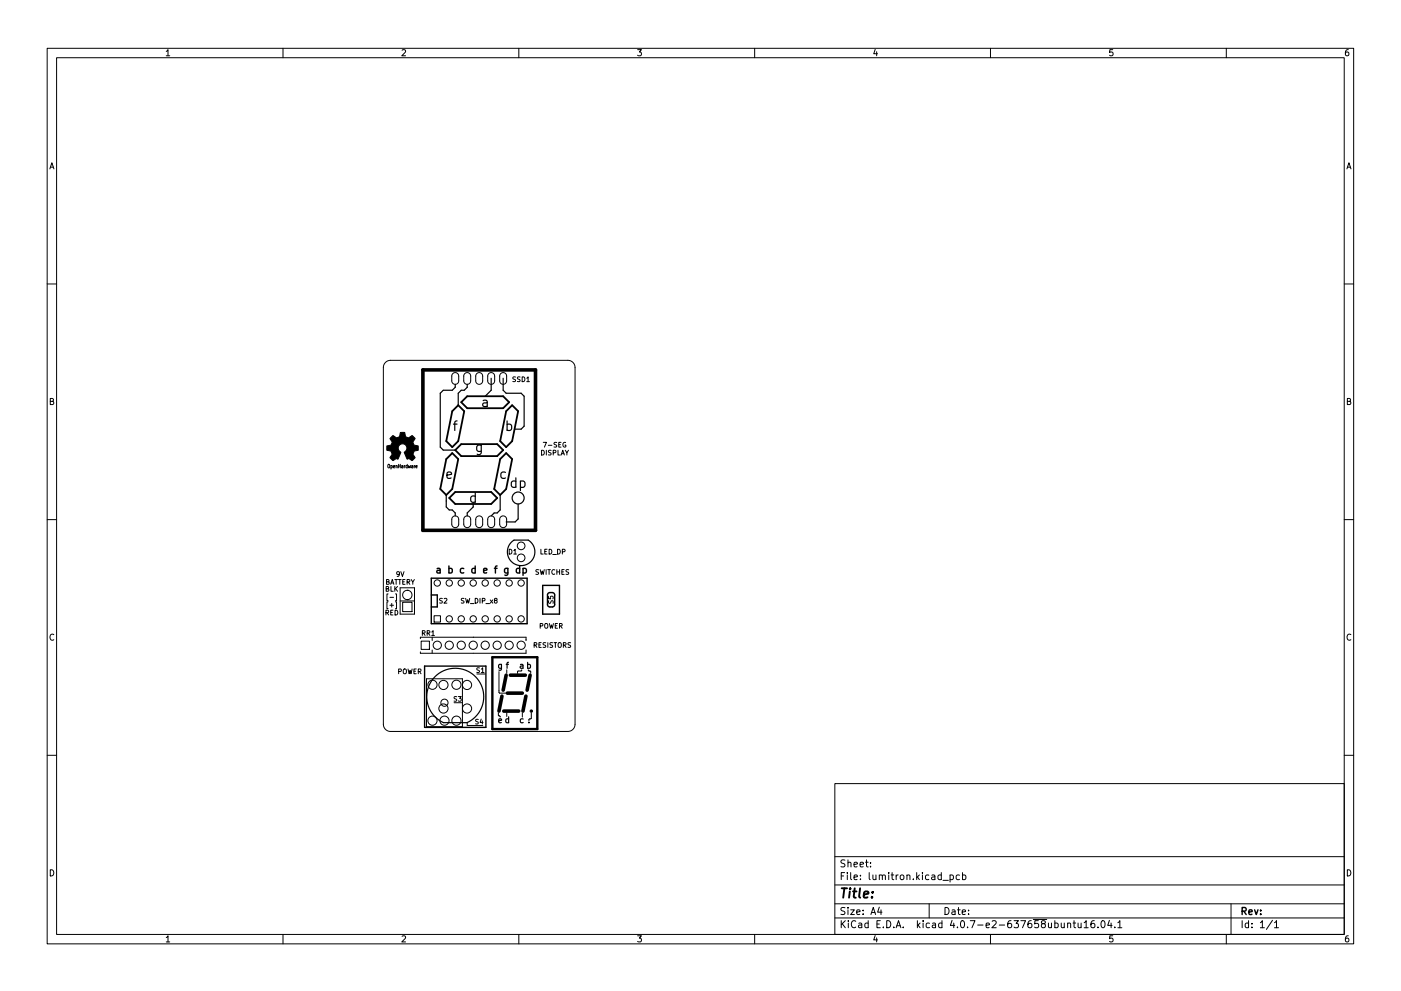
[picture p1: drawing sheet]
<svg xmlns="http://www.w3.org/2000/svg" width="297mm" height="210mm" viewBox="0 0 297 210" stroke-linecap="round" stroke-linejoin="round" font-family="sans-serif">
<g fill="none" stroke="#000" stroke-width=".21">
<path d="M10 10.2h277v190.1h-277zM12 12.2h273v186.1h-273zM35.2 10.9l.4-.4v1.3M35.2 11.8h.8M60 10.2v2M85.2 10.7l.5-.2 .3 .4-.8 .9h.8M110 10.2v2M135.2 10.5h.8l-.4 .5 .3 .2v.5l-.2 .1-.5-.1M160 10.2v2M185.6 10.5l-.4 .9h.9M185.9 11v.8M210 10.2v2"/>
<path d="M235.9 10.5h-.6l-.1 .7 .7-.1v.6l-.2 .1-.5-.1M260 10.2v2M285.9 10.5l-.4 .1-.2 .2-.1 .8 .3 .2 .4-.1v-.6l-.4-.1-.3 .3M10.6 35.8l.4-1.3 .4 1.3M10.7 35.5h.6M285.6 35.8l.4-1.3 .4 1.3M285.7 35.5h.6M10 60.2h2M81.7 76.9l.5-.3 .6-.2h37.6a1.52 1.52 0 0 1 1.5 1.6v75.7a1.52 1.52 0 0 1-1.5 1.5h-37.6a1.52 1.52 0 0 1-1.5-1.5v-75.7l.1-.7zM96 79.3a.74 .74 0 0 1 .8-.2 .74 .74 0 0 1 .5 .7v1a.74 .74 0 0 1-.8 .7 .74 .74 0 0 1-.7-.7v-1.1zM98.5 79.3a.74 .74 0 0 1 .8-.2 .74 .74 0 0 1 .5 .7v1a.74 .74 0 0 1-.7 .7 .74 .74 0 0 1-.8-.7v-1.1zM101.1 79.3a.74 .74 0 0 1 .8-.2 .74 .74 0 0 1 .4 .7v1a.74 .74 0 0 1-.7 .7 .74 .74 0 0 1-.7-.7v-1.1z"/>
<path d="M103.6 79.3a.74 .74 0 0 1 .8-.2 .74 .74 0 0 1 .5 .7v1a.74 .74 0 0 1-.8 .7 .74 .74 0 0 1-.7-.7v-1.1zM106.2 79.3a.74 .74 0 0 1 .8-.2 .74 .74 0 0 1 .4 .7v1a.74 .74 0 0 1-.7 .7 .74 .74 0 0 1-.8-.7l.1-1.1zM110.7 80a.51 .51 0 0 1 .6 .5 .51 .51 0 0 1-.6 .5zM285 60.2h2M10.7 85.2l.5-.1 .1-.4-.6-.2v1.3h.5l.2-.4-.3-.2M82.3 98.5l.3 .1-.1 .7-.2-.1zM82.9 98.8l.3 .1-.1 .3h-.2M82.9 98.8v.7M83.4 99l.3-.1v-.1l-.3 .1v.3h.3M84 98.8h.2v.5M84 98.8v.5M84.5 98.5v.8"/>
<path d="M84.5 98.9h.4M84.9 98.5v.8M85.2 98.8h.2v.5M85.4 98.9l-.3 .2 .1 .2 .2-.1M85.7 98.8v.5M85.9 98.8l-.2 .1M86.3 98.8l-.2 .1v.3h.2M86.3 98.5v.8M86.6 98.8l.1 .5 .1-.4 .1 .4 .1-.5M87.3 98.8h.2v.5M87.5 98.9l-.3 .2 .1 .2 .2-.1M87.8 98.8v.5"/>
<path d="M88 98.8l-.2 .1M88.2 99l.3-.1-.1-.1-.2 .1v.3h.2M109.3 80l-.5 .1a.42 .42 0 0 0 .5 .5l-.1 .3h-.5M110.3 80l-.6 .1a.42 .42 0 0 0 .5 .5v.3h-.5M111.7 80.2l.3-.2v1M111.7 81h.6M114.8 95.5a.51 .51 0 0 1 .6 .5 .51 .51 0 0 1-.6 .5zM115.2 93.8h.7l-.5 1.1M115.8 95.5v1M116.2 94.5h.8M116.9 95.6h-.6a.42 .42 0 0 0 .5 .6v.3h-.5M117.3 96.1l.5-.1v-.4l-.5-.1v1"/>
<path d="M118 93.9h-.5a.42 .42 0 0 0 .5 .6l-.1 .3h-.4M118.3 95.5v1h.5M118.5 94.3h.3M119 93.8h-.5v1.1h.5M119 96.5l.3-1 .4 1M119.1 96.3h.5M119.9 95.5l.3 .6 .3-.6M119.9 93.9a.46 .46 0 0 0-.6 .5 .46 .46 0 0 0 .7 .4v-.4h-.2M120.2 96.1v.4M285.7 85.2l.5-.1 .1-.4-.6-.2v1.3h.5l.2-.4-.3-.2M10 110.2h2M96 109.7a.74 .74 0 0 1 .8-.2 .74 .74 0 0 1 .5 .7v1a.74 .74 0 0 1-.8 .7 .74 .74 0 0 1-.7-.7v-1.1z"/>
<path d="M98.5 109.7a.74 .74 0 0 1 .8-.2 .74 .74 0 0 1 .5 .7v1a.74 .74 0 0 1-.7 .7 .74 .74 0 0 1-.8-.7v-1.1zM101.1 109.7a.74 .74 0 0 1 .8-.2 .74 .74 0 0 1 .4 .7v1a.74 .74 0 0 1-.7 .7 .74 .74 0 0 1-.7-.7v-1.1zM103.6 109.7a.74 .74 0 0 1 .8-.2 .74 .74 0 0 1 .5 .7v1a.74 .74 0 0 1-.8 .7 .74 .74 0 0 1-.7-.7v-1.1zM106.2 109.7a.74 .74 0 0 1 .8-.2 .74 .74 0 0 1 .4 .7v1a.74 .74 0 0 1-.7 .7 .74 .74 0 0 1-.8-.7l.1-1.1zM108 116.5a.51 .51 0 0 1 .5 .5 .51 .51 0 0 1-.5 .5zM108.9 116.8l.3-.3v1M108.9 117.5h.6M114.7 116.5v1h.5M115.5 117h.3M116 116.5h-.5v1h.5M116.4 116.5a.51 .51 0 0 1 .6 .5 .51 .51 0 0 1-.6 .5zM117.2 117.6h.8"/>
<path d="M118.2 116.5a.51 .51 0 0 1 .6 .5 .51 .51 0 0 1-.6 .5zM119.2 117.1l.5-.1 .1-.4-.6-.1v1M285 110.2h2M11.4 134.7a.58 .58 0 0 0-.8 .5 .58 .58 0 0 0 .8 .5M81.8 130l.5-.1 .1-.3-.6-.1v1M81.9 124.9h.4l.1-.4-.5-.1v1h.4l.2-.3-.3-.2M82 123.4h.4v-.3l-.4-.1v1h.3l.2-.4-.2-.2M82.1 130l.3 .5M82.3 126h-.3v1.5h.3M82.3 127.7h-.3v1.4h.3M82.7 126.7h.7M82.7 128.4h.7"/>
<path d="M82.8 124l.4-1 .3 1M82.8 129.9h.4M82.9 124.4v1h.5M82.9 123.7h.5M83.1 128v.8M83.3 129.5h-.5v1h.5M83.7 123h.6M83.7 124.4v1M83.8 129.5a.51 .51 0 0 1 .5 .5 .51 .51 0 0 1-.5 .5zM83.8 126h.3v1.5h-.3M83.8 127.7h.3v1.4h-.3M83.9 124.9l.4 .5"/>
<path d="M84 123v1M84.3 124.4l-.6 .6M84.5 123h.6M84.7 121.7l-.2 .2h-.3v-.5l.3-.1 .2 .2-.1 .6-.4 .2M84.8 123v1M84.8 127.5h3.1M84.8 124.7h3.1v5.6h-3.1zM85 121.3l.3 1 .4-1M85.4 127.8h2v2h-2zM85.4 123.4h.3M85.9 123h-.5v1h.5M86.3 123.5l.5-.1v-.3l-.5-.1v1"/>
<path d="M86.4 127.2h.1M86.4 125.2h.1M86.4 125.2a.99 .99 0 0 1 1 1 .99 .99 0 0 1-1 1M86.4 125.2a.99 .99 0 0 0-1 1 .99 .99 0 0 0 1 1M86.6 123.5l.3 .5M87.2 123l.3 .5 .4-.5M87.5 123.5v.5M89.1 135.5v-.3h22.4v.7M89.3 136h1.7v1.8h-1.7zM89.5 134.3h.5l.1-.4-.6-.1v1M89.8 134.3l.3 .5M90.6 134.3h.4l.1-.4-.5-.1v1"/>
<path d="M90.8 134.3l.3 .5M91.5 134.1l.3-.3v1M91.5 134.8h.6M91.6 135.2v.7M91.6 137.9v.7M92 130.6h1.4v1.4h-1.4zM93.8 127h-.5a.42 .42 0 0 0 .4 .6v.3h-.5M94.2 127l.4-.1 .2 .3-.7 .8h.7M98.4 127h-.5a.42 .42 0 0 0 .4 .6v.3h-.5M98.7 126.9l.3 1.1 .2-.8 .2 .8 .2-1.1M99.7 128.1h.8M100.8 126.9a.51 .51 0 0 1 .5 .6 .51 .51 0 0 1-.5 .5z"/>
<path d="M101.8 126.9v1.1M102.3 127.5l.4-.1 .1-.4-.5-.1v1.1M103 128.1h.8M103.9 127.3l.6 .7M104.5 127.3l-.6 .7M105 127.4l-.1-.4h.4v.3l-.5 .3 .2 .4 .4-.2-.2-.4M111.5 137.9v.7h-22.4v-.3M113.2 136.9l.5-.1 .1-.4-.6-.1v1.1M113.5 136.9l.3 .5M114.2 120.9h-.5a.42 .42 0 0 0 .4 .6v.3h-.5M114.3 136.8h.3M114.5 120.9l.3 1 .2-.8 .2 .8 .2-1"/>
<path d="M114.5 132.8h.5l.1-.4-.6-.1v1M114.7 136.3h-.4v1.1h.4M115.5 132.4l.2-.1 .4 .1v.6l-.1 .2-.5-.1zM115.7 136.4h-.5a.42 .42 0 0 0 .5 .6l-.1 .3h-.5M115.8 120.9v1M116.1 120.9h.6M116.2 136.3v1.1M116.3 126.5v.5l.5 .1-.1-.5 .5-.1v.6M116.3 127.4l.1 .6a.42 .42 0 0 0 .5-.5h.3v.5M116.4 120.9v1M116.5 132.3l.2 1 .2-.7 .2 .7 .2-1M117.2 136.4h-.6a.42 .42 0 0 0 .5 .6v.3h-.5"/>
<path d="M117.5 136.3h.5M117.6 120.9a.45 .45 0 0 0-.6 .5 .45 .45 0 0 0 .6 .4M117.7 132.8h.4M117.7 136.3v1.1M118.1 120.9v1M118.1 121.3h.5M118.2 132.3h-.5v1h.5M118.5 136.4l.5 .1v.5l-.2 .4-.4-.2-.1-.5zM118.6 132.8h.5v-.4l-.5-.1v1M118.6 120.9v1M118.9 132.8l.3 .5M119.1 121.3h.4"/>
<path d="M119.4 136.9l.5-.1 .1-.4-.6-.1v1.1M119.6 120.9h-.5v1h.5M119.7 136.9l.3 .5M120.6 120.9h-.6a.42 .42 0 0 0 .5 .6v.3h-.5M121 136.4h-.5a.42 .42 0 0 0 .4 .6v.3h-.5M286.4 134.7a.58 .58 0 0 0-.8 .5 .58 .58 0 0 0 .8 .5M84.5 142.5l.5-.1 .1-.4-.6-.1v1M85.5 142.1l.2-.2 .4 .2 .1 .5-.2 .3-.5-.1zM86.5 141.9l.2 1 .2-.7 .2 .7 .3-1M87.8 142.4h.3M88.2 141.9h-.4v1h.4M88.7 142.5l.5-.1v-.4l-.5-.1v1"/>
<path d="M88.9 142.5l.4 .4M90.4 144h7.6v10.2h-7.6zM96.3 149.1h1.7M96.8 147.8l-.5 .1a.42 .42 0 0 0 .5 .5l-.1 .3h-.4M97.2 147.8h.6l-.3 .4 .2 .1v.4h-.5M99.1 153.4v.5h3.3M101.1 143h1.8M101.4 152.7h-.5a.42 .42 0 0 0 .5 .5l-.1 .4h-.5M101.7 141.7l-.6 .1a.42 .42 0 0 0 .5 .5v.3h-.5M102 152.6l-.2 .7h.6M102 142l.3-.3v1M102 142.7h.6"/>
<path d="M102.3 152.9v.7M105.7 151.3v.5l.3 .3M105.8 142.5v4.4l.1 .2h1.3M107.4 142.1v.8M107.4 151.3v.7M110.6 142.1l-.1 .3h-.6l-.2 .5M110.7 151.3v.8M112 142.1l.1 .3 .4 .1v.4M112.6 151.3v1.1l-.5 .2v.3M10 160.2h2M177 166.3h108v32h-108zM285 160.2h2"/>
<path d="M10.7 184.5a.66 .66 0 0 1 .7 .7 .66 .66 0 0 1-.7 .6zM35.2 198.9l.4-.4v1.3M35.2 199.8h.8M60 198.3v2M85.2 198.7l.5-.2 .3 .4-.8 .9h.8M110 198.3v2M135.2 198.5h.8l-.4 .5 .3 .2v.5l-.2 .1-.5-.1M160 198.3v2M177 194.8h108M177 191.8h108M177 187.8h108M177 181.8h108"/>
<path d="M178.4 195.3v1.5M178.4 185.8h.5M178.6 196l.6 .8M179.1 185.1h-.7v1.5M179.1 192.6l-.5-.1-.2 .2v.4l.6 .3 .1 .3-.2 .3h-.6M179.1 182.5l-.5-.1-.2 .2v.4l.6 .3 .1 .3-.2 .3h-.6M179.2 195.3l-.8 .9M179.6 185.1v.2M179.6 185.6v1M179.8 192.5v.2M179.8 183.1l.2-.2 .4 .1v.9M179.8 182.4v1.5"/>
<path d="M179.8 193v1M179.9 195.3v.2M179.9 195.8v1M180.4 193h.7l-.7 1h.7M180.4 185.1v1.3l.2 .2M181.1 186.1l.7-.1-.1-.3-.4-.1-.2 .2v.8h.6M181.1 183.4l.7-.1-.1-.3-.4-.1-.2 .2v.8h.6M181.4 195.5a.71 .71 0 0 0-1 .5 .71 .71 0 0 0 .7 .8l.3-.1M181.6 193.5l.8-.1-.1-.3-.4-.1-.3 .2 .1 .8h.6M182.1 195.9h.5l.1 .9M182.4 183.4l.7-.1-.1-.3-.4-.1-.2 .2v.8h.6M182.4 186.5v.1"/>
<path d="M182.4 185.7v.1M182.7 196.2l-.5 .1-.2 .2 .2 .3h.5M183 193.9v.1M183 193.1v.1M183.5 182.9h.6M183.7 182.4v1.3l.4 .2M184.1 195.9l-.5-.1-.2 .3 .1 .7h.6M184.1 195.3v1.5M184.3 185.1v1.3l.2 .2M184.6 183.8v.1M184.6 183v.1M184.6 194l.5-1.5 .5 1.5"/>
<path d="M184.8 193.6h.7M185.1 185.6v1h.4l.2-.1M185.6 198.5l-.4 .9h.9M185.7 185.6v1M185.9 199v.8M185.9 196h.5M186.4 192.5l-.3 1h.9M186.4 185.8l.2-.2 .4 .1 .1 .9M186.4 185.6v1M186.6 195.3h-.7v1.5h.7M186.8 193v1M187.1 185.8l.2-.2 .3 .1 .1 .9"/>
<path d="M187.3 196.7v.1M188 195.3a.76 .76 0 0 1 .9 .8 .76 .76 0 0 1-.9 .7zM188.4 185.1v.2M188.4 185.6v1M188.9 185.6h.6M189.1 185.1v1.3l.4 .2M189.5 196.7v.1M190 196.8l.5-1.5 .5 1.5M190 185.6v1M190.1 196.4h.8M190.4 185.6l-.4 .3M191 185.7l.4-.1 .2 .3v.4l-.2 .3h-.4l-.1-.3z"/>
<path d="M191.5 196.7v.1M192.3 185.8l.2-.2 .4 .1v.9M192.3 185.6v1M193.6 186.5v.1M194.4 185.1v1.5M194.5 195.3v1.5M194.5 186.1l.4 .5M194.6 196.3l.5 .5M194.9 185.6l-.5 .6M195.1 195.8l-.6 .6M195.6 185.1v.2M195.6 185.6v1"/>
<path d="M195.7 195.3v.2M195.7 195.8v1M196.9 185.7l-.4-.1-.3 .3 .2 .7h.5M197 191.8v3M197.1 195.9l-.5-.1-.2 .3 .1 .7h.6M197.6 185.7h.5l.1 .9M197.7 195.9h.6l.1 .9M198.2 186l-.5 .1-.2 .2 .2 .3h.5M198.4 196.2l-.5 .1-.3 .2 .3 .3h.5M199.6 185.7l-.5-.1-.2 .3 .1 .7h.6M199.6 185.1v1.5M199.7 195.9l-.4-.1-.3 .3 .1 .7h.6"/>
<path d="M199.7 195.3v1.5M199.9 186.8h1.2M200.4 192.5a.76 .76 0 0 1 .8 .8 .76 .76 0 0 1-.8 .7zM201.4 185.7l.5-.1 .2 .3-.1 .7h-.6M201.4 185.6v1.5M201.9 193.1h.5l.1 .9M201.9 195.3l-.4 1h.9M202.2 195.8v1M202.5 193.4l-.5 .1-.2 .2 .2 .3h.5M203 196.7v.1M203 193h.6M203.2 192.5v1.3l.4 .2"/>
<path d="M203.4 185.7l-.4-.1-.3 .3 .2 .7h.5M203.9 195.4l.1-.1a.8 .8 0 0 1 .5 .8 .8 .8 0 0 1-.5 .7 1 1 0 0 1-.1-1.4zM204 193.5l.7-.1-.1-.3-.4-.1-.2 .2 .1 .8h.5M204.1 185.7l.4-.1 .3 .3-.2 .7h-.5M204.1 185.1v1.5M205.1 196.7v.1M205.4 193.9v.1M205.4 193.1v.1M205.7 195.3h1l-.6 1.5M207.3 196.3h1.1M209.1 196.3l.7-.1-.1-.3-.4-.1-.2 .2v.8h.6M210 198.3v2"/>
<path d="M210.4 195.5l.5-.2 .3 .5-.9 1h.9M211.9 196.3h1.1M214.4 195.3l-.5 .1a1.01 1.01 0 0 0 0 1.4l.5-.1 .1-.5-.3-.3h-.3l-.3 .3M215 195.3h.9l-.5 .6 .5 .1v.7l-.3 .1-.6-.1M216.4 195.3h1l-.6 1.5M218.6 195.3l-.4 .1a1.01 1.01 0 0 0 0 1.4l.5-.1 .1-.5-.3-.3h-.3l-.3 .3M219.1 195.1h2.8M220.1 195.3h-.7v.7l.2-.1 .5 .1 .1 .2-.1 .5-.2 .1-.5-.1M221.1 196l-.3-.3 .1-.2 .2-.2 .4 .1 .1 .4-.7 .2-.1 .3 .1 .4 .2 .1h.4l.1-.3v-.4l-.2-.1M222.3 195.8l.1 1h.3l.2-.1M222.9 195.8v1M223.6 195.9l.5-.1 .3 .3-.2 .7h-.6"/>
<path d="M223.6 195.3v1.5M225 195.8l.1 1h.3l.2-.1M225.6 195.8v1M226.4 196l.2-.2 .3 .1 .1 .9M226.4 195.8v1M227.5 195.8h.6M227.7 195.3v1.3l.4 .2M228.6 195.8v1h.4l.2-.1M229.2 195.8v1M229.9 195.8l.4-.5v1.5M229.9 196.8h.8M232 195.3l-.4 .1a1.01 1.01 0 0 0 0 1.4l.5-.1v-.5l-.2-.3h-.3l-.3 .3"/>
<path d="M232.8 196.7v.1M233.6 195.4l.2-.1a.8 .8 0 0 1 .5 .8 .8 .8 0 0 1-.5 .7 1 1 0 0 1-.2-1.4zM235.2 195.3l-.3 1h.9M235.6 195.8v1M235.9 198.5h-.6l-.1 .7 .7-.1v.6l-.2 .1-.5-.1M236.4 196.7v.1M237 195.8l.4-.5v1.5M237 196.8h.9M260 198.3v2M261 191.8v6.5M263.4 195.3v1.5M264.7 195.9l-.4-.1-.3 .3 .1 .7h.6"/>
<path d="M264.7 195.3v1.5M265.4 196.7v.1M265.4 195.9v.1M267.2 195.8l.4-.5v1.5M267.2 196.8h.9M269.8 195.3l-1.3 1.9M270.2 195.8l.4-.5v1.5M270.2 196.8h.9M285.7 184.5a.66 .66 0 0 1 .7 .7 .66 .66 0 0 1-.7 .6zM285.9 198.5l-.4 .1-.2 .3-.1 .7 .3 .2 .4-.1v-.6l-.4-.1-.3 .3"/>
<circle cx="110.5" cy="118.4" r=".81"/>
<circle cx="110.5" cy="115.8" r=".81"/>
<circle cx="92.7" cy="123.7" r=".67"/>
<circle cx="92.7" cy="136.9" r=".87"/>
<circle cx="95.2" cy="131.3" r=".67"/>
<circle cx="95.2" cy="123.7" r=".67"/>
<circle cx="95.2" cy="136.9" r=".87"/>
<circle cx="97.8" cy="123.7" r=".67"/>
<circle cx="97.8" cy="131.3" r=".67"/>
<circle cx="97.8" cy="136.9" r=".87"/>
<circle cx="100.3" cy="131.3" r=".67"/>
<circle cx="100.3" cy="123.7" r=".67"/>
<circle cx="100.3" cy="136.9" r=".87"/>
<circle cx="102.9" cy="123.7" r=".67"/>
<circle cx="102.9" cy="131.3" r=".67"/>
<circle cx="102.9" cy="136.9" r=".87"/>
<circle cx="105.4" cy="123.7" r=".67"/>
<circle cx="105.4" cy="131.3" r=".67"/>
<circle cx="105.4" cy="136.9" r=".87"/>
<circle cx="107.9" cy="131.3" r=".67"/>
<circle cx="107.9" cy="123.7" r=".67"/>
<circle cx="107.9" cy="136.9" r=".87"/>
<circle cx="110.5" cy="131.3" r=".67"/>
<circle cx="110.5" cy="123.7" r=".67"/>
<circle cx="110.5" cy="136.9" r=".87"/>
<circle cx="91.7" cy="152.9" r=".97"/>
<circle cx="91.7" cy="145.3" r=".97"/>
<circle cx="94" cy="150.3" r=".97"/>
<circle cx="94" cy="145.3" r=".97"/>
<circle cx="94.2" cy="152.9" r=".97"/>
<circle cx="94.2" cy="149.1" r=".76"/>
<circle cx="96.8" cy="145.3" r=".97"/>
<circle cx="96.8" cy="152.9" r=".97"/>
<circle cx="99" cy="150.3" r=".97"/>
<circle cx="99" cy="145.3" r=".97"/>
<circle cx="112.6" cy="150.9" r=".25"/>
<circle cx="112.6" cy="150.9" r=".13"/>
</g>
<g fill="none" stroke="#000" stroke-width=".3">
<path d="M91.4 126.2h1.3v2.6h-1.3M91.4 122.7h20.4v9.6h-20.4zM92.7 120.6h.6v1M93.3 120.9l-.5 .1-.2 .2 .2 .4 .5-.1M95.2 120.6h.4l.3 .3-.1 .6h-.6M95.2 120.1v1.5M98.3 120.6h-.4l-.3 .3 .2 .6h.5M100.8 120.6h-.5l-.3 .3 .2 .6h.6M100.8 120.1v1.5M102.5 121.1l.8-.2-.1-.3h-.4l-.3 .2 .1 .7h.6M104.8 120.6h.6M105.4 120.1l-.4 .2v1.3"/>
<path d="M107.7 120.6v1.2l-.3 .3-.4-.1M107.7 120.6h-.4l-.3 .3 .1 .6h.6M110.2 120.6h-.4l-.3 .3 .1 .6h.6M110.2 120.1v1.5M110.9 120.6h.4l.3 .3-.1 .6h-.6M110.9 120.6v1.5M115.1 124.2h3.5v6.1h-3.5zM116.2 125.9l1-.2 .4 .4v2.2l-.3 .4-.8 .1-.4-.4v-2.2zM90 141.3h13v13h-13zM263.4 193.3l.7-.1 .1-.2-.1-.3-.7-.2v1.5M263.7 193.3l.5 .7M264.8 193.5l.7-.1-.1-.3-.4-.1-.2 .2 .1 .8h.5"/>
<path d="M266 193l.4 1 .3-1M267.3 193.9v.1M267.3 193.1v.1"/>
</g>
<path d="M178.5 188.5h1.1M179 188.5l-.2 2M180.2 189.1l-.2 1.4M180.3 188.5l-.1 .2M180.8 189.1h.8M181.2 188.5l-.2 1.7 .1 .2 .3 .1M182.4 188.5l-.3 1.7 .3 .3M183.1 189.8l1-.2v-.4h-.8l-.2 1 .2 .3 .6-.1M184.9 190.3v.2M185 189.2v.2" fill="none" stroke="#000" stroke-width=".4"/>
<path d="M104.4 139.4h9.5v15.3h-9.5z" fill="none" stroke="#000" stroke-width=".51"/>
<g fill="none" stroke="#000" stroke-width=".25">
<path d="M96.1 90h.8M96.5 81.5v.7l-.6 .6h-1.9l-.7 .6v11.5l.7 .6h2.5M96.9 89.3l-.4 .1-.1 .2v1.7M99.1 81.5v.7l-.7 .6h-.6l-.6 .6v2.6M102 94.4v1.7a.55 .55 0 0 1-.8 .3M102 94.5l-.5-.1-.4 .4v.6l.2 .3h.7M102.4 85h.8l.1 1.3M103.3 85.4l-.7 .1a.4 .4 0 0 0-.3 .4 .4 .4 0 0 0 .3 .4l.7-.1M104.1 80.3v2.5l-1.2 1.3M106.7 80.3v2.5l.6 .6h3.2l.6 .7v6.3l-.6 .7h-1.3M107.5 90.1l.6-.1 .4 .4v.6l-.2 .2h-.8M107.5 89.3v2"/>
<path d="M94.6 105v2.6l.6 .6h.7l.6 .6v.7M94.8 100.8l.9-.2-.1-.4-.5-.1-.3 .3 .1 1h.7M100.3 106.9v.7l-1.2 1.2v.7M100.8 105.3l-.6-.1-.4 .4v.6l.2 .3h.8M100.8 104.5v2.1M106 105v3.2l-.6 .6h-.6l-.7 .7M107.2 100.2l-.6-.1-.4 .4v.6l.2 .3h.8M108.4 115.1l.6-.5h3a2.92 2.92 0 0 1 .9 4.2 2.92 2.92 0 0 1-4.3 .5 2.92 2.92 0 0 1-.2-4.2zM109.4 102.1l-.6-.1-.4 .4v.6l.2 .3h.8M109.4 101.4v2M109.9 106.9v3.2l-.7 .6h-1.9M110.3 102.1l.6-.1 .4 .4v.6l-.2 .3h-.8"/>
<path d="M110.3 102v2.1M92.3 143.5a6 6 0 0 1 9.2 .9 6 6 0 0 1-2.5 8.9h-5a6 6 0 0 1-1.7-9.8zM105.7 152.9l.6-.1v-.2l-.4-.1-.2 .2 .1 .6h.5M106.3 140.9v1.1l-.2 .2h-.3M106.3 141l-.3-.1-.3 .3 .1 .5h.5M107.3 140.9h.5M107.8 140.5l-.3 .2v1.1M107.8 152.6l-.3-.1-.3 .2 .2 .6h.4M107.8 152.1v1.2M110.3 141h.5l.1 .8M110.9 141.2l-.6 .3 .2 .3 .4-.1M110.9 152.6l-.3-.1-.3 .2 .1 .6h.5"/>
<path d="M111.9 141l.3-.1 .3 .3-.1 .5h-.5M111.9 140.5v1.3M112.1 153.2v.1"/>
<circle cx="109.9" cy="105.7" r="1.27"/>
</g>
<path d="M89.7 78.5h23.8v34h-23.8zM106.4 147.7l-.6 3.2M106.8 150.9h3.2M107.3 143.3l-.6 3.1M107.6 147.1h3.1M108.2 143.3h3.2M111.5 147.7l-.6 3.2M112.4 143.3l-.6 3.1" fill="none" stroke="#000" stroke-width=".76"/>
<path d="M94.6 97.4l1.3-1.3 1.3 1.3-1.3 6.4-1.3 1.2-1.3-1.2zM95.9 87.2l1.3-1.2 1.2 1.2-1.2 6.4-1.3 1.3-1.3-1.3zM96.5 95.5l1.3-1.3h7.6l1.3 1.3-1.3 1.3h-7.6zM97.8 85.3l1.3-1.2h7.6l1.2 1.2-1.2 1.3h-7.6zM106 97.4l1.3-1.3 1.3 1.3-1.3 6.4-1.3 1.2-1.2-1.2zM107.3 87.2l1.3-1.2 1.3 1.2-1.3 6.4-1.3 1.3-1.3-1.3zM96.5 104.4h7.6l1.3 1.3-1.3 1.2h-7.6l-1.3-1.2z" fill="none" stroke="#000" stroke-width=".38"/>
<path d="M82.9 92.8l.4-.4 .8 .5 .3-.1a1.08 1.08 0 0 0 .5-1l.5-.1a.33 .33 0 0 1 .5 .1 .33 .33 0 0 1 0 .4 .72 .72 0 0 0 .6 .6 .72 .72 0 0 0 .7-.3h.3l.5 .5v.2a.82 .82 0 0 0-.3 1 .82 .82 0 0 0 1 .4v.9l-.3 .1a.54 .54 0 0 0-.7 .5l-.2 .3 .3 .3a.36 .36 0 0 1 .2 .4 .36 .36 0 0 1-.3 .3l-.2 .3a.4 .4 0 0 1-.6-.3l-.2-.1-.4 .1-.6-1.4a.94 .94 0 0 0 .4-1.5 .94 .94 0 0 0-1.5 0 .94 .94 0 0 0 .4 1.5l-.6 1.4h-.2a.34 .34 0 0 0-.5 .1 .36 .36 0 0 1-.4 .2 .36 .36 0 0 1-.3-.3l-.3-.3a.85 .85 0 0 0 .3-1.1 .85 .85 0 0 0-1-.5v-.9a.99 .99 0 0 0 1.2-.8l-.4-.5a.26 .26 0 0 1-.1-.3 .26 .26 0 0 1 .2-.2z" fill="#000" stroke="#000" stroke-width=".21"/>
</svg>
